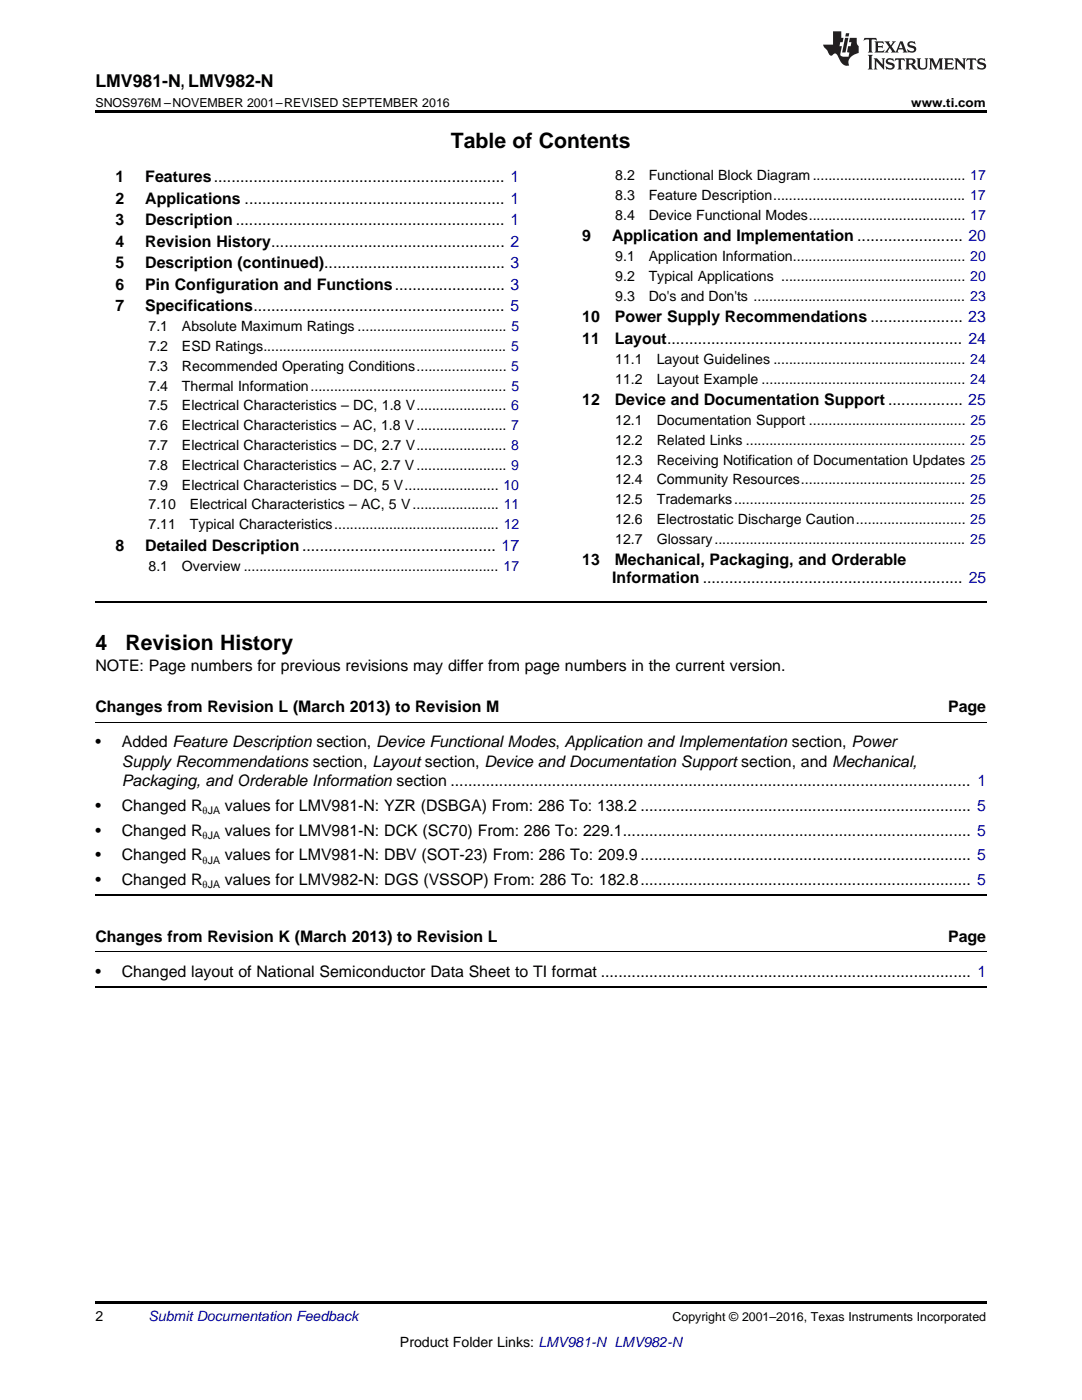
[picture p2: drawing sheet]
<svg xmlns="http://www.w3.org/2000/svg" width="216mm" height="279mm" viewBox="0 0 216 279" stroke-linecap="round" stroke-linejoin="round" font-family="sans-serif">
<defs><g id="words">
<g font-size="4.2">
<text x="90" y="29.6">Table of Contents</text>
<text x="19" y="129.6">4</text>
<text x="25" y="129.6">Revision History</text>
</g>
<text font-size="3.5" x="19" y="17.3">LMV981-N, LMV982-N</text>
<g font-size="3.2">
<text x="23" y="36.3">1</text>
<text x="23" y="40.6">2</text>
<text x="29" y="36.3">Features.................................................................. 1</text>
<text x="29" y="40.6">Applications ........................................................... 1</text>
<text x="23" y="44.9">3</text>
<text x="29" y="44.9">Description ............................................................. 1</text>
<text x="23" y="49.2">4</text>
<text x="23" y="53.6">5</text>
<text x="29" y="49.2">Revision History..................................................... 2</text>
<text x="29" y="53.6">Description (continued)......................................... 3</text>
<text x="116.2" y="48.2">9</text>
<text x="122.1" y="48.2">Application and Implementation ........................ 20</text>
<text x="23" y="57.9">6</text>
<text x="29" y="57.9">Pin Configuration and Functions......................... 3</text>
<text x="23" y="62.2">7</text>
<text x="29" y="62.2">Specifications......................................................... 5</text>
<text x="116.2" y="64.3">10</text>
<text x="122.7" y="64.3">Power Supply Recommendations ..................... 23</text>
<text x="116.2" y="68.7">11</text>
<text x="122.7" y="68.7">Layout................................................................... 24</text>
<text x="116.2" y="80.9">12</text>
<text x="122.7" y="80.9">Device and Documentation Support ................. 25</text>
<text x="23" y="109.9">8</text>
<text x="29" y="109.9">Detailed Description............................................ 17</text>
<text x="116.2" y="112.8">13</text>
<text x="122.7" y="112.8">Mechanical, Packaging, and Orderable</text>
<text x="122.2" y="116.3">Information ........................................................... 25</text>
<text x="19" y="133.9">NOTE: Page numbers for previous revisions may differ from page numbers in the current version.</text>
<text x="19" y="142.1">Changes from Revision L (March 2013) to Revision M</text>
<text x="189.2" y="142.1">Page</text>
<text x="19" y="149.1">•</text>
<text x="24.3" y="149.1">Added Feature Description section, Device Functional Modes, Application and Implementation section, Power</text>
<text x="24.3" y="153">Supply Recommendations section, Layout section, Device and Documentation Support section, and Mechanical,</text>
<text x="19" y="161.8">•</text>
<text x="24.3" y="161.8">Changed R</text>
<text x="24.3" y="156.9">Packaging, and Orderable Information section ...................................................................................................................... 1</text>
<text x="44.9" y="161.8">values for LMV981-N: YZR (DSBGA) From: 286 To: 138.2 ........................................................................... 5</text>
<text x="19" y="166.8">•</text>
<text x="24.3" y="166.8">Changed R</text>
<text x="44.9" y="166.8">values for LMV981-N: DCK (SC70) From: 286 To: 229.1............................................................................... 5</text>
<text x="19" y="171.7">•</text>
<text x="24.3" y="171.7">Changed R</text>
<text x="44.9" y="171.7">values for LMV981-N: DBV (SOT-23) From: 286 To: 209.9........................................................................... 5</text>
<text x="19" y="176.6">•</text>
<text x="24.3" y="176.6">Changed R</text>
<text x="44.9" y="176.6">values for LMV982-N: DGS (VSSOP) From: 286 To: 182.8........................................................................... 5</text>
<text x="19" y="187.9">Changes from Revision K (March 2013) to Revision L</text>
<text x="189.2" y="187.9">Page</text>
<text x="19" y="195">•</text>
<text x="24.3" y="195">Changed layout of National Semiconductor Data Sheet to TI format .................................................................................... 1</text>
</g>
<g font-size="2.8">
<text x="122.8" y="36">8.2</text>
<text x="129.4" y="36">Functional Block Diagram....................................... 17</text>
<text x="122.8" y="39.9">8.3</text>
<text x="129.4" y="39.9">Feature Description................................................. 17</text>
<text x="122.8" y="43.9">8.4</text>
<text x="129.4" y="43.9">Device Functional Modes........................................ 17</text>
<text x="122.8" y="52.1">9.1</text>
<text x="129.4" y="52.1">Application Information............................................ 20</text>
<text x="122.8" y="56.1">9.2</text>
<text x="129.4" y="56.1">Typical Applications ............................................... 20</text>
<text x="122.8" y="60">9.3</text>
<text x="129.4" y="60">Do's and Don'ts ...................................................... 23</text>
<text x="29.6" y="66.1">7.1</text>
<text x="29.6" y="70.1">7.2</text>
<text x="36.3" y="66.1">Absolute Maximum Ratings ...................................... 5</text>
<text x="36.3" y="70.1">ESD Ratings.............................................................. 5</text>
<text x="29.6" y="74">7.3</text>
<text x="29.6" y="78">7.4</text>
<text x="36.3" y="74">Recommended Operating Conditions....................... 5</text>
<text x="36.3" y="78">Thermal Information.................................................. 5</text>
<text x="122.8" y="72.6">11.1</text>
<text x="122.8" y="76.6">11.2</text>
<text x="131" y="72.6">Layout Guidelines ................................................. 24</text>
<text x="131" y="76.6">Layout Example .................................................... 24</text>
<text x="29.6" y="81.9">7.5</text>
<text x="36.3" y="81.9">Electrical Characteristics – DC, 1.8 V....................... 6</text>
<text x="29.6" y="85.9">7.6</text>
<text x="29.6" y="89.8">7.7</text>
<text x="36.3" y="85.9">Electrical Characteristics – AC, 1.8 V....................... 7</text>
<text x="36.3" y="89.8">Electrical Characteristics – DC, 2.7 V....................... 8</text>
<text x="122.8" y="84.8">12.1</text>
<text x="122.8" y="88.8">12.2</text>
<text x="131" y="84.8">Documentation Support ........................................ 25</text>
<text x="131" y="88.8">Related Links ........................................................ 25</text>
<text x="29.6" y="93.8">7.8</text>
<text x="36.3" y="93.8">Electrical Characteristics – AC, 2.7 V....................... 9</text>
<text x="122.8" y="92.7">12.3</text>
<text x="131" y="92.7">Receiving Notification of Documentation Updates 25</text>
<text x="29.6" y="97.7">7.9</text>
<text x="29.6" y="101.7">7.10</text>
<text x="36.3" y="97.7">Electrical Characteristics – DC, 5 V........................ 10</text>
<text x="37.9" y="101.7">Electrical Characteristics – AC, 5 V...................... 11</text>
<text x="122.8" y="96.7">12.4</text>
<text x="122.8" y="100.6">12.5</text>
<text x="131" y="96.7">Community Resources.......................................... 25</text>
<text x="131" y="100.6">Trademarks........................................................... 25</text>
<text x="29.6" y="105.6">7.11</text>
<text x="37.9" y="105.6">Typical Characteristics.......................................... 12</text>
<text x="122.8" y="104.6">12.6</text>
<text x="131" y="104.6">Electrostatic Discharge Caution............................ 25</text>
<text x="29.6" y="113.9">8.1</text>
<text x="36.3" y="113.9">Overview ................................................................. 17</text>
<text x="122.8" y="108.5">12.7</text>
<text x="131" y="108.5">Glossary................................................................ 25</text>
<text x="19" y="263.6">2</text>
<text x="79.8" y="268.9">Product Folder Links: LMV981-N LMV982-N</text>
</g>
<text font-size="2.8" fill="#0000c8" x="29.6" y="263.6">Submit Documentation Feedback</text>
<g font-size="2.5">
<text x="19" y="21.4">SNOS976M –NOVEMBER 2001–REVISED SEPTEMBER 2016</text>
<text x="181.8" y="21.4">www.ti.com</text>
<text x="134.2" y="263.6">Copyright © 2001–2016, Texas Instruments Incorporated</text>
</g>
<g font-size="2.1">
<text x="40.4" y="162.5">θJA</text>
<text x="40.4" y="167.4">θJA</text>
<text x="40.4" y="172.3">θJA</text>
<text x="40.4" y="177.3">θJA</text>
</g>
</g></defs>
<path d="M19 22h177.8v.5h-177.8zM19 259.7h177.8v.5h-177.8z" fill="#000"/>
<path d="M19 120.1h177.8M19 178.6h177.8M19 196.9h177.8" fill="none" stroke="#000" stroke-width=".35"/>
<path d="M19 144.1h177.8M19 190h177.8" fill="none" stroke="#000" stroke-width=".2"/>
<g fill="#231f20">
<path d="M172.5 7.6l-.1 .5 .4-.2h.6v.1v2.1l-.2 .4h.9l-.2-.4v-2.1l.1-.1h.5l.5 .2-.2-.5zM174.5 8.3l.2 .3v1.5l-.2 .4h1.8l.2-.6a1.04 1.04 0 0 1-1.3 .2v-.7h.6l.3 .2v-.6l-.3 .2h-.6v-.6l.8-.1 .4 .3-.2-.5zM176.5 8.3l.9 1.1-.9 1.1h.8l-.2-.2 .4-.7 .5 .7-.2 .2h1.5l-.2-.2 .2-.4h.9l.1 .4-.2 .2h1l-.3-.3-.7-1.9h-.5l-.9 2-.8-1 .9-1h-.8l.1 .3-.4 .5-.3-.6 .1-.2zM179.7 8.6l.4 1h-.7zM181.3 8.4a.63 .63 0 0 0-.2 .7 .63 .63 0 0 0 .6 .4l.6 .2 .1 .2a.75 .75 0 0 1-.7 .4 .75 .75 0 0 1-.6-.5l.1 .7 .1-.1a1.11 1.11 0 0 0 1.5-.6 1.13 1.13 0 0 0-1.2-.8l-.1-.4a1.04 1.04 0 0 1 1.2 .2l-.2-.5-.2 .1-.4-.2zM173.2 10.9l.2 .4v2.2l-.2 .4h1l-.3-.4v-2.2l.3-.4zM174.3 11.6l.3 .4v1.5l-.3 .4h.8l-.2-.4v-1.3l1.5 1.7v-1.9l.2-.4h-.7l.2 .4v.9l-1.1-1.3zM177 11.8a.62 .62 0 0 0-.2 .7 .62 .62 0 0 0 .6 .4l.6 .1 .1 .3a.76 .76 0 0 1-.7 .3 .76 .76 0 0 1-.7-.4l.2 .7 .1-.1a1.11 1.11 0 0 0 1.5-.6 1.13 1.13 0 0 0-1.2-.8l-.1-.4a1.04 1.04 0 0 1 1.2 .2l-.2-.6-.2 .1-.5-.1zM178.7 11.6l-.2 .6a.61 .61 0 0 1 .8-.3v1.6l-.2 .4h.9l-.2-.4v-1.6a.63 .63 0 0 1 .7 .3l-.1-.6zM180.6 11.6l.3 .4v1.5l-.3 .4h1l-.2-.2-.1-.8 .6 .2a.76 .76 0 0 0 1.2 .7l-1-1a.58 .58 0 0 0 .6-.5 .58 .58 0 0 0-.5-.6zM181.4 11.9h.1a.45 .45 0 0 1 .5 .1 .45 .45 0 0 1 .1 .5l-.8 .2zM182.9 11.6l.2 .2a2.17 2.17 0 0 0 .3 1.9 .99 .99 0 0 0 1.6-.6v-1.1l.2-.4h-.7l.2 .2a1.92 1.92 0 0 1-.2 1.8 .6 .6 0 0 1-.9-.5v-1.1l.2-.4zM185.4 11.6l.2 .4v1.5l-.2 .4h.7l-.2-.4v-1.4l.8 1.8 .8-1.8v1.4l-.2 .4h.9l-.2-.4v-1.5l.2-.4h-.8l-.6 1.5-.6-1.5zM188.4 11.6l.2 .4v1.5l-.2 .4h1.8l.1-.6a1.04 1.04 0 0 1-1.2 .1v-.6h.5l.4 .2v-.6l-.4 .2h-.5v-.7h.8l.3 .3-.1-.6zM190.5 11.6l.2 .4v1.5l-.2 .4h.7l-.2-.4v-1.3l1.5 1.7v-1.9l.2-.4h-.7l.2 .4v.9l-1.1-1.3zM192.9 11.6l-.1 .6a.61 .61 0 0 1 .7-.3l.1 1.6-.3 .4h1l-.3-.4 .1-1.6a.63 .63 0 0 1 .7 .3l-.1-.6zM195.2 11.8a.62 .62 0 0 0-.2 .7 .62 .62 0 0 0 .6 .4l.6 .1 .1 .3a.76 .76 0 0 1-.7 .3 .76 .76 0 0 1-.6-.4l.1 .7 .1-.1a1.11 1.11 0 0 0 1.6-.6 1.13 1.13 0 0 0-1.3-.8l-.1-.4a1.04 1.04 0 0 1 1.2 .2l-.1-.6-.2 .1-.5-.1z"/>
<path d="M166.2 6.3v2.6h-1.9v.4l.8 .9a.91 .91 0 0 0 1 .8 .56 .56 0 0 1 .5-.3 .56 .56 0 0 1 .5 .3l.4 .8a1.53 1.53 0 0 0 1.9 1.2 1.54 1.54 0 0 1 1-2.1l.9-.3v-1.4a1.52 1.52 0 0 1-.4-1.6h-1.3l-.2 .8h.5l-.2 .8h-.5l-.1 1v.2l.4 .1-.2 .8a1.93 1.93 0 0 1-1.6-.3l.3-1.8h-.5l.2-.8h.4l.2-.8h-.4v-1.3zM168.6 7.6l-.6 2.9h.7l.6-2.9zM168.8 6.6l-.1 .7h.6l.2-.7z"/>
</g>
<use href="#words"/>
</svg>
